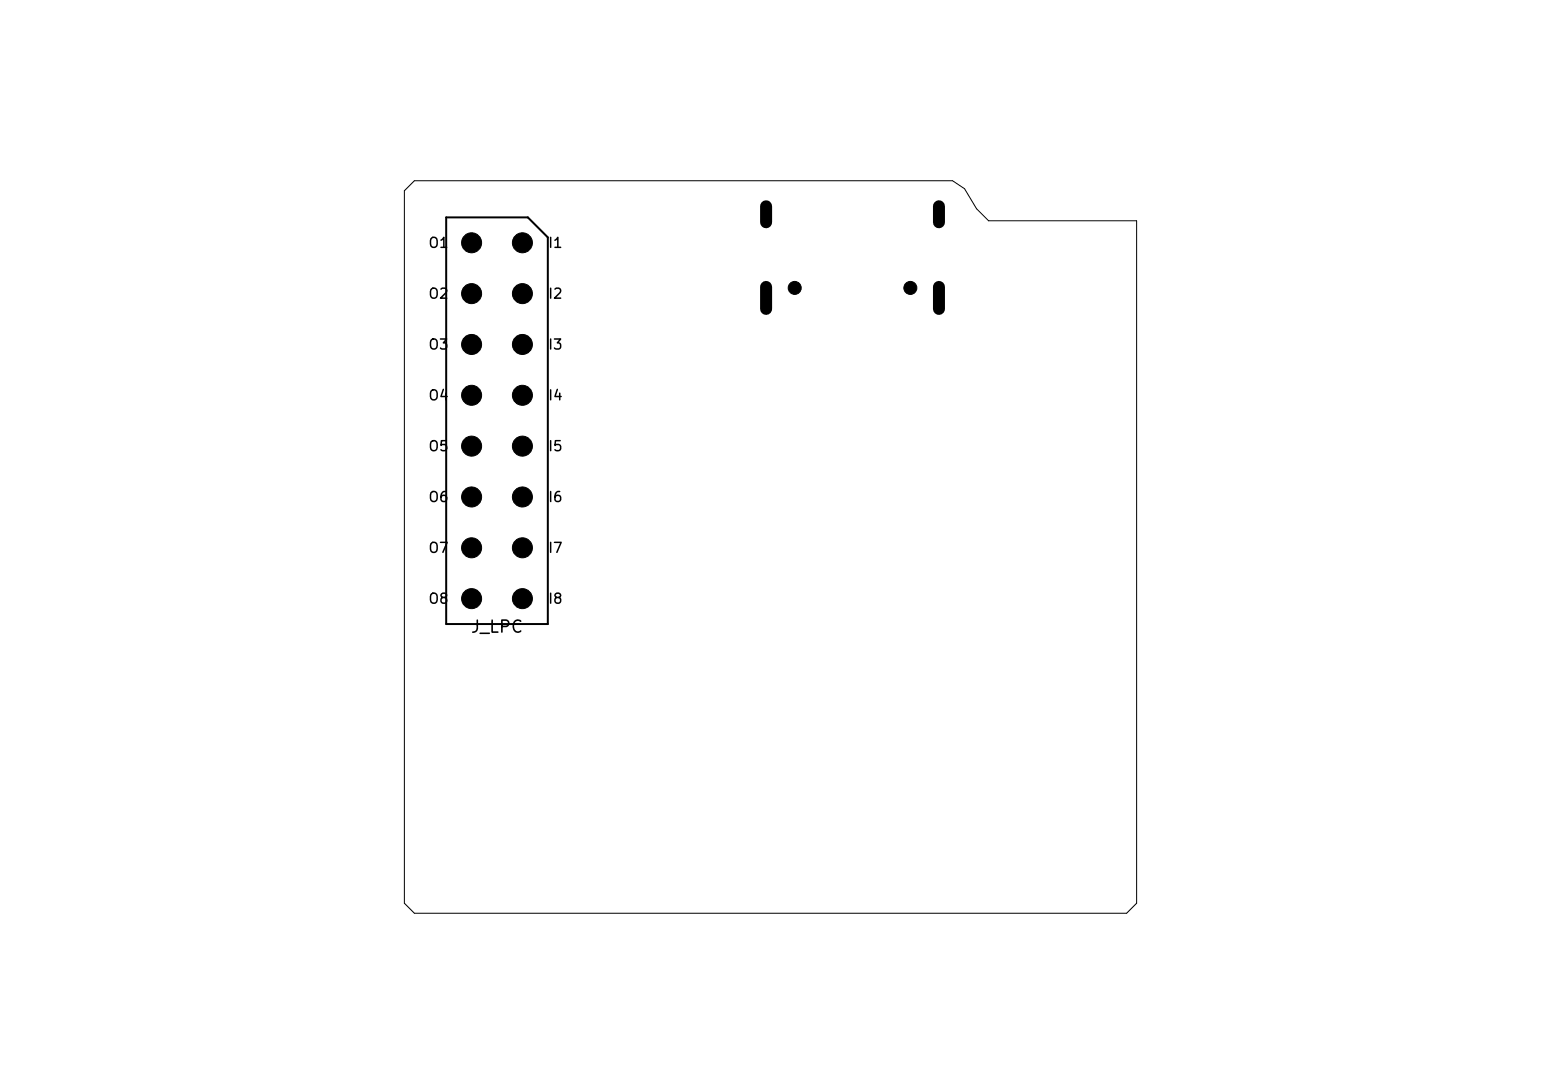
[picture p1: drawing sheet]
<svg xmlns="http://www.w3.org/2000/svg" width="297mm" height="210mm" viewBox="0 0 297 210" stroke-linecap="round" stroke-linejoin="round" font-family="sans-serif">
<defs><g id="words">
<text font-size="2.3" x="90.5" y="122.5">J_LPC</text>
<g font-size="1.9">
<text x="82.4" y="48.2">O1</text>
<text x="105.5" y="48.2">I1</text>
<text x="82.4" y="58">O2</text>
<text x="105.5" y="58">I2</text>
<text x="82.4" y="67.8">O3</text>
<text x="105.5" y="67.8">I3</text>
<text x="82.4" y="77.6">O4</text>
<text x="105.5" y="77.6">I4</text>
<text x="82.4" y="87.4">O5</text>
<text x="105.5" y="87.4">I5</text>
<text x="82.4" y="97.2">O6</text>
<text x="105.5" y="97.2">I6</text>
<text x="82.4" y="107">O7</text>
<text x="105.5" y="107">I7</text>
<text x="82.4" y="116.8">O8</text>
<text x="105.5" y="116.8">I8</text>
</g>
</g></defs>
<path d="M86 41.9h15.7l3.9 3.8v74.5h-19.6z" fill="none" stroke="#000" stroke-width=".39"/>
<path d="M79.9 34.8h103.7l2.3 1.6 2.3 3.8 2.3 2.3h28.6v131.5l-2 2h-137.2l-2-2v-137.2z" fill="none" stroke="#000" stroke-width=".19"/>
<g fill="#000" stroke="#000" stroke-width=".19">
<circle cx="90.9" cy="46.8" r="1.93"/>
<circle cx="90.9" cy="56.6" r="1.93"/>
<circle cx="100.7" cy="46.8" r="1.93"/>
<circle cx="100.7" cy="56.6" r="1.93"/>
<circle cx="153.2" cy="55.5" r="1.25"/>
<circle cx="175.5" cy="55.5" r="1.25"/>
<circle cx="90.9" cy="66.4" r="1.93"/>
<circle cx="90.9" cy="76.2" r="1.93"/>
<circle cx="100.7" cy="76.2" r="1.93"/>
<circle cx="100.7" cy="66.4" r="1.93"/>
<circle cx="90.9" cy="86" r="1.93"/>
<circle cx="90.9" cy="95.7" r="1.93"/>
<circle cx="100.7" cy="86" r="1.93"/>
<circle cx="100.7" cy="95.7" r="1.93"/>
<circle cx="90.9" cy="115.3" r="1.93"/>
<circle cx="90.9" cy="105.5" r="1.93"/>
<circle cx="100.7" cy="105.5" r="1.93"/>
<circle cx="100.7" cy="115.3" r="1.93"/>
</g>
<path d="M147.7 39.7v3.1M181 39.7v3.1M147.7 55.3v4.2M181 55.3v4.2" fill="none" stroke="#000" stroke-width="2.3"/>
<use href="#words"/>
</svg>
